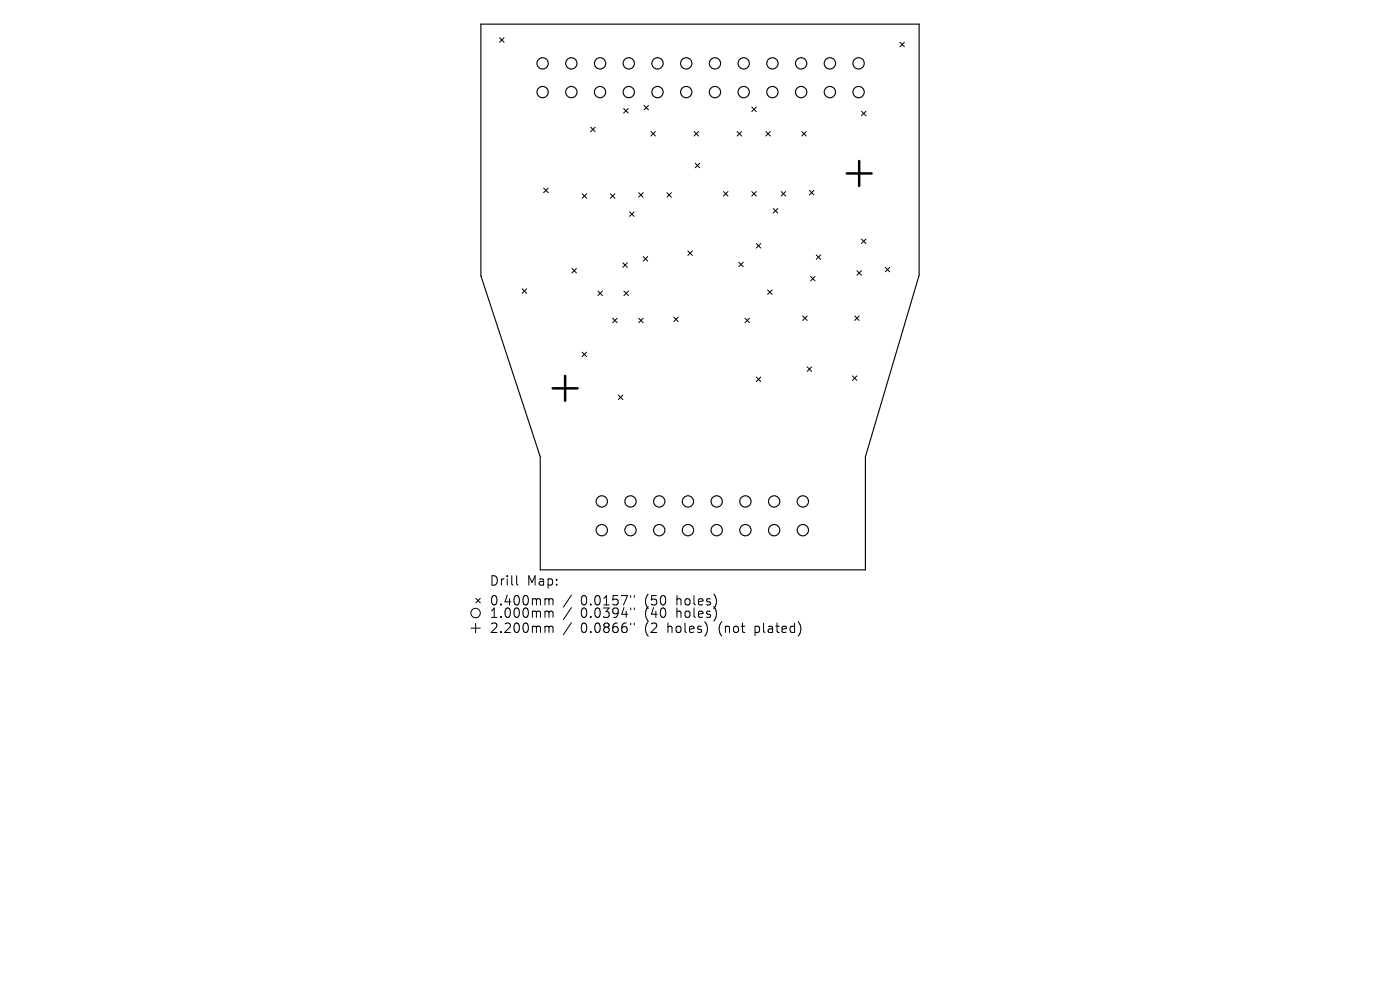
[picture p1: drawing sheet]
<svg xmlns="http://www.w3.org/2000/svg" width="297mm" height="210mm" viewBox="0 0 297 210" stroke-linecap="round" stroke-linejoin="round" font-family="sans-serif">
<defs><g id="words">
<g font-size="2.8">
<text x="103.9" y="124.5">Drill</text>
<text x="111.8" y="124.5">Map:</text>
<text x="103.9" y="128.7">0.400mm</text>
<text x="103.9" y="131.3">1.000mm</text>
<text x="123.1" y="128.7">0.0157&quot;</text>
<text x="123.1" y="131.3">0.0394&quot;</text>
<text x="136.8" y="128.7">(50</text>
<text x="136.8" y="131.3">(40</text>
<text x="143.5" y="128.7">holes)</text>
<text x="143.5" y="131.3">holes)</text>
<text x="103.9" y="134.5">2.200mm</text>
<text x="123.1" y="134.5">0.0866&quot;</text>
<text x="136.8" y="134.5">(2</text>
<text x="141.6" y="134.5">holes)</text>
<text x="152.6" y="134.5">(not</text>
<text x="160.3" y="134.5">plated)</text>
</g>
</g></defs>
<g fill="none" stroke="#000" stroke-width=".24">
<path d="M102 5.1h93v53.3l-11.4 38.5v24h-69v-24l-12.6-38.4z"/>
<circle cx="115.1" cy="13.4" r="1.2"/>
<circle cx="115.1" cy="19.5" r="1.2"/>
<circle cx="121.2" cy="13.4" r="1.2"/>
<circle cx="121.2" cy="19.5" r="1.2"/>
<circle cx="127.3" cy="13.4" r="1.2"/>
<circle cx="127.3" cy="19.5" r="1.2"/>
<circle cx="133.4" cy="13.4" r="1.2"/>
<circle cx="133.4" cy="19.5" r="1.2"/>
<circle cx="139.5" cy="13.4" r="1.2"/>
<circle cx="139.5" cy="19.5" r="1.2"/>
<circle cx="145.6" cy="13.4" r="1.2"/>
<circle cx="145.6" cy="19.5" r="1.2"/>
<circle cx="151.7" cy="13.4" r="1.2"/>
<circle cx="151.7" cy="19.5" r="1.2"/>
<circle cx="157.8" cy="13.4" r="1.2"/>
<circle cx="157.8" cy="19.5" r="1.2"/>
<circle cx="163.9" cy="13.4" r="1.2"/>
<circle cx="163.9" cy="19.5" r="1.2"/>
<circle cx="170" cy="13.4" r="1.2"/>
<circle cx="170" cy="19.5" r="1.2"/>
<circle cx="176.1" cy="13.4" r="1.2"/>
<circle cx="176.1" cy="19.5" r="1.2"/>
<circle cx="182.1" cy="13.4" r="1.2"/>
<circle cx="182.1" cy="19.5" r="1.2"/>
<circle cx="127.7" cy="112.5" r="1.2"/>
<circle cx="127.7" cy="106.4" r="1.2"/>
<circle cx="133.8" cy="112.5" r="1.2"/>
<circle cx="133.8" cy="106.4" r="1.2"/>
<circle cx="139.9" cy="112.5" r="1.2"/>
<circle cx="139.9" cy="106.4" r="1.2"/>
<circle cx="145.9" cy="112.5" r="1.2"/>
<circle cx="145.9" cy="106.4" r="1.2"/>
<circle cx="152" cy="112.5" r="1.2"/>
<circle cx="152" cy="106.4" r="1.2"/>
<circle cx="158.1" cy="112.5" r="1.2"/>
<circle cx="158.1" cy="106.4" r="1.2"/>
<circle cx="164.2" cy="112.5" r="1.2"/>
<circle cx="164.2" cy="106.4" r="1.2"/>
<circle cx="170.3" cy="112.5" r="1.2"/>
<circle cx="170.3" cy="106.4" r="1.2"/>
</g>
<g fill="none" stroke="#000" stroke-width=".21">
<path d="M106 8l.9 1M106.9 8l-.9 1M190.9 9l1 .9M191.9 9l-1 .9M115.3 39.9l1 1M116.3 39.9l-1 1M125.3 27l1 .9M126.3 27l-1 .9M132.3 23l1 1M133.3 23l-1 1M136.6 22.4l1 .9M137.6 22.4l-1 .9"/>
<path d="M138.1 27.9l1 1M139.1 27.9l-1 1M147.2 27.9l1 1M147.5 34.6l.9 1M148.2 27.9l-1 1M148.4 34.6l-.9 1M156.4 27.9l.9 1M157.3 27.9l-.9 1M159.5 22.7l.9 1M160.4 22.7l-.9 1M162.5 27.9l.9 1M163.4 27.9l-.9 1"/>
<path d="M170.1 27.9l.9 1M171 27.9l-.9 1M182.8 23.6l.9 1M183.7 23.6l-.9 1M121.3 56.9l1 1M122.3 56.9l-1 1M123.5 41.1l.9 1M124.4 41.1l-.9 1M129.5 41.1l.9 1M130.4 41.1l-.9 1M132.1 55.7l1 1M133.1 55.7l-1 1"/>
<path d="M133.6 44.9l.9 1M134.5 44.9l-.9 1M135.5 40.9l.9 .9M136.4 40.9l-.9 .9M136.4 54.4l1 1M137.4 54.4l-1 1M141.5 40.9l.9 .9M142.4 40.9l-.9 .9M145.9 53.2l1 1M146.9 53.2l-1 1M153.5 40.6l.9 1M154.4 40.6l-.9 1"/>
<path d="M156.7 55.6l1 1M157.7 55.6l-1 1M159.5 40.6l.9 1M160.4 40.6l-.9 1M160.4 51.7l1 .9M161.4 51.7l-1 .9M164 44.2l1 1M165 44.2l-1 1M165.7 40.6l1 1M166.7 40.6l-1 1M171.7 40.4l1 .9M172 58.6l.9 1"/>
<path d="M172.7 40.4l-1 .9M172.9 58.6l-.9 1M173.2 54.1l.9 .9M174.1 54.1l-.9 .9M181.8 57.4l1 1M182.8 57.4l-1 1M182.8 50.7l.9 1M183.7 50.7l-.9 1M187.8 56.7l.9 1M188.7 56.7l-.9 1M110.8 61.3l.9 .9M111.7 61.3l-.9 .9"/>
<path d="M123.5 74.7l.9 1M124.4 74.7l-.9 1M126.8 61.7l1 1M127.8 61.7l-1 1M130 67.5l.9 1M130.9 67.5l-.9 1M132.4 61.7l.9 1M133.3 61.7l-.9 1M135.5 67.5l.9 1M136.4 67.5l-.9 1M142.9 67.3l1 .9M143.9 67.3l-1 .9"/>
<path d="M158 67.5l1 1M159 67.5l-1 1M160.4 80l1 .9M161.4 80l-1 .9M162.8 61.5l1 1M163.8 61.5l-1 1M170.3 67l.9 1M171.2 67l-.9 1M171.2 77.8l1 1M172.2 77.8l-1 1M180.8 79.7l1 1M181.3 67l1 1"/>
<path d="M181.8 79.7l-1 1M182.3 67l-1 1M131.2 83.8l.9 1M132.1 83.8l-.9 1M99.9 133.2h2M100.9 132.2v2M100.9 126.9l1 1M101.9 126.9l-1 1M109.6 122.1v1.7l.3 .3M116.2 127l.3 .3M116.2 129.6l.3 .3M116.2 132.8l.3 .3"/>
<path d="M116.5 127.3v1M116.5 129.9v1.1M116.5 133.1v1.1M116.5 127.3l.3-.3 .4 .1 .1 1.2M116.5 129.9l.3-.3 .4 .1 .1 1.3M116.5 133.1l.3-.3 .4 .1 .1 1.3M121.2 126.2l-1.7 2.6M121.2 128.9l-1.7 2.5M121.2 132.1l-1.7 2.5M133.8 126.3v.4M133.8 129v.4M133.8 132.2v.4"/>
<path d="M134.6 126.3v.4M134.6 129v.4M134.6 132.2v.4M150 132.7v1.4M151.9 126.9v1.3M151.9 129.5v1.4M169.4 132a2.35 2.35 0 0 1 0 2.8"/>
<circle cx="100.9" cy="130" r="1"/>
</g>
<path d="M179.6 36.8h5.3M182.3 34.2v5.2M119.9 79.7v5.3M117.3 82.4h5.2" fill="none" stroke="#000" stroke-width=".53"/>
<use href="#words"/>
</svg>
